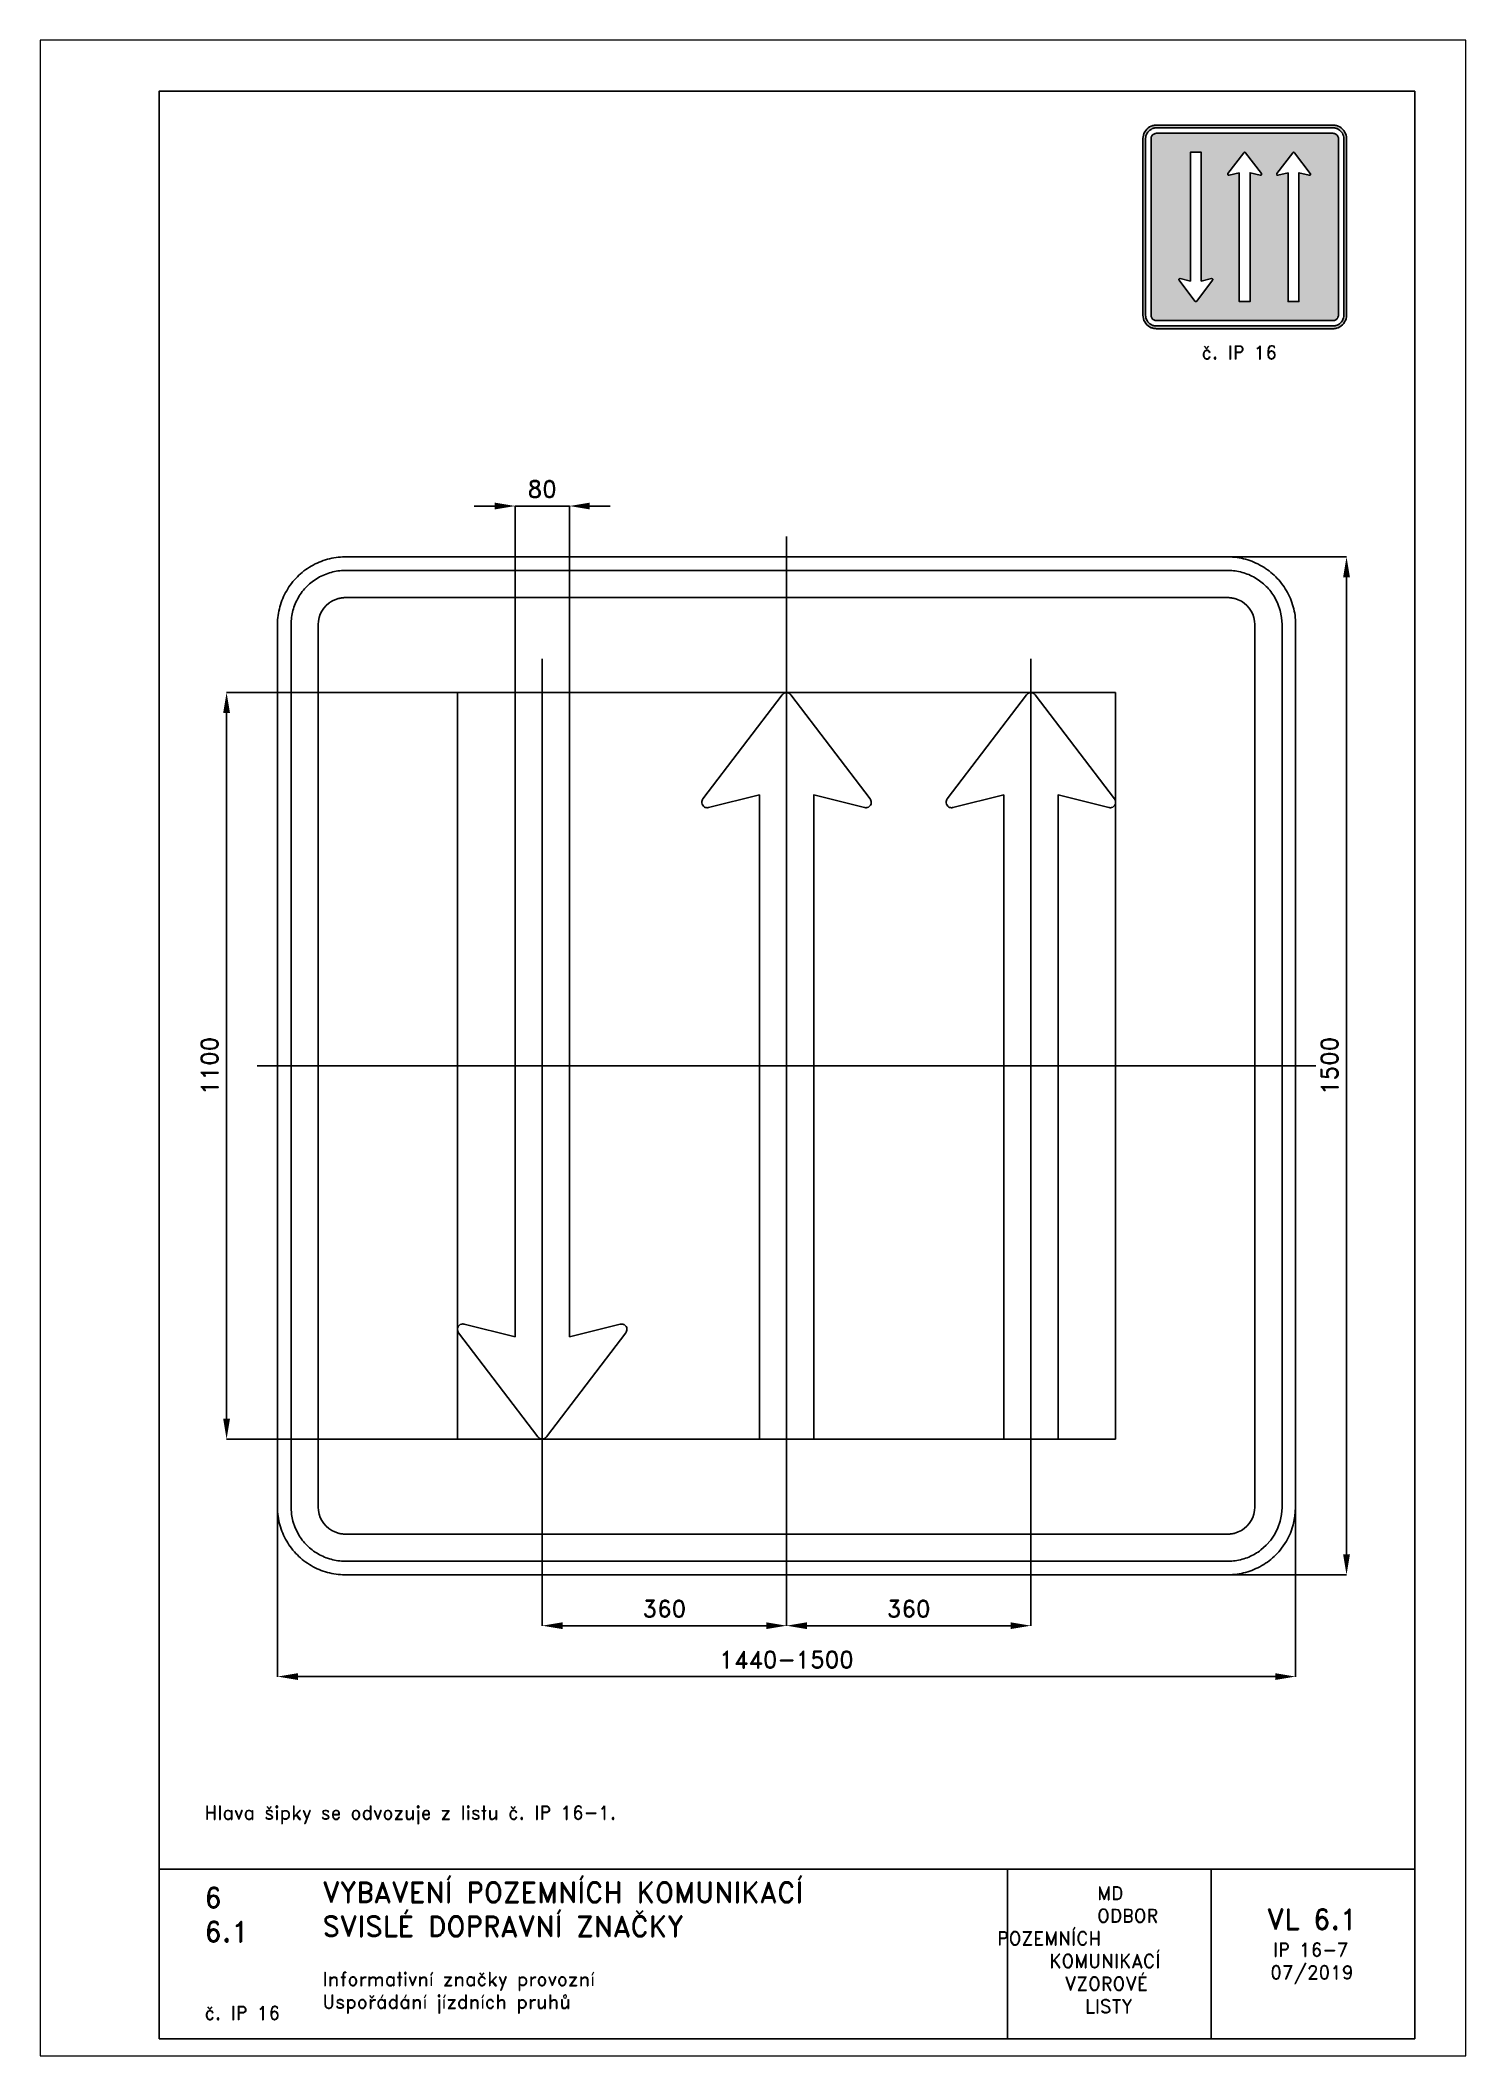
# Paper-space layout 'IP 16-7' of a CAD drawing. Header units: millimetres. Extents: x 0 to 210, y 0 to 297.
# The model-space entities are those that its viewports show. They can reach past a viewport. Long polylines and large blocks are cut down to what shows.
import ezdxf

# ---------------------------------------------------------------- set-up
doc = ezdxf.new("R2010")
doc.units = ezdxf.units.MM
doc.header["$LTSCALE"] = 5
doc.linetypes.add('ČERCHOVANÁX2', pattern=[2, 1, -0.5, 0, -0.5])
doc.linetypes.add('ČÁRKOVANÁX2', pattern=[1.5, 1, -0.5])
for name, color, linetype in [('Kóty', 2, 'Continuous'), ('Rozpiska', 7, 'Continuous'), ('Značka', 7, 'Continuous')]:
    doc.layers.add(name, color=color, linetype=linetype)
doc.layers.add('Rámeček', color=6, linetype='Continuous', plot=False)
doc.styles.get("Standard").update_dxf_attribs({"font": 'romand.shx', "height": 25})
doc.dimstyles.get("Standard").update_dxf_attribs({"dimtxt": 25, "dimasz": 30, "dimexe": 0.18, "dimexo": 0.0625, "dimgap": 12.5, "dimtad": 1, "dimdec": 0, "dimzin": 0, "dimdsep": 46, "dimtxsty": 'Standard', "dimcen": 0.09, "dimadec": 0, "dimazin": 0, "dimtfac": 1, "dimtdec": 0, "dimtofl": 0, "dimtmove": 0, "dimatfit": 3, "dimfxl": 1, "dimtolj": 1, "dimtzin": 0, "dimarcsym": 0})

psp = doc.layouts.new('IP 16-7')

# ---------------------------------------------------------------- texts
at = {"layer": 'Rozpiska', "color": 7, "attachment_point": 1}
for s, width, gutter_width, heights, insert, char_height in [('\\pi8.61905;č. IP 16', 30, 125, [0], (162.44, 252), 2), ('\\P{\\H1.83333x; }\\PHlava šipky se odvozuje z listu č. IP 16-1.{\\H1.55556x; }', 155.5011, 100, [0], (24.17, 43.49), 2), ('6', 149.0422, 100, [0], (24.17, 24.77), 3), ('{\\C6;VYBAVENÍ POZEMNÍCH KOMUNIKACÍ\\P}SVISLÉ DOPRAVNÍ ZNAČKY{\\H1.34524x; }', 149.0422, 100, [0], (41.56, 25.56), 3), ('\\pi14.7414;{\\C6;MD\\P\\pi2.36044;}ODBOR POZEMNÍCH{\\H1.57143x; }\\P\\pi7.69378;KOMUNIKACÍ{\\H1.5x; }\\P\\pi9.97949;{\\C6;VZOROVÉ\\H1.47619x; \\H0.67742x;\\P\\pi12.93187;LISTY\\H1.26984x; }', 33.1018, 100, [0], (140.95, 24.95), 2), ('\\pi1.03113;{\\H1.5x;\\C6;VL 6.1\\P\\pi1.93586;\\H0.66667x;IP 16-7\\H1.66666x; \\H0.6x;\\P\\pi1.5549;07/2019\\H1.80159x; }', 16.0623, 100, [0], (179.66, 21.61), 2), ('6.1', 149.0422, 100, [0], (24.17, 19.78), 3), ('{\\C6;Informativní značky provozní\\P}Uspořádání jízdních pruhů{\\H1.83333x; }', 149.0422, 100, [0], (41.56, 12.29), 2), ('{\\C6;č. IP 16}', 18.3305, 100, [2.67], (24.18, 7.3), 2)]:
    psp.add_mtext_dynamic_manual_height_columns(s, width=width, gutter_width=gutter_width, heights=heights, dxfattribs=dict(at, insert=insert, char_height=char_height))

msp = doc.modelspace()

# ---------------------------------------------------------------- blocks, each defined once
blk = doc.blocks.new('*D0')
at = {"layer": 'Defpoints', "color": 0, "transparency": 16777216}
for p in [(-360, -600), (0, -780.0625), (0, -825)]:
    blk.add_point(p, dxfattribs=at)
at = {"layer": 'Kóty', "color": 0, "lineweight": -2, "transparency": 16777216}
for p, q in [((-360, -600.0625), (-360, -825.18)), ((0, -780.125), (0, -825.18)), ((-330, -825), (-30, -825))]:
    blk.add_line(p, q, dxfattribs=at)
at = {"layer": 'Kóty', "color": 0, "transparency": 16777216}
for points in [[(-330, -820), (-330, -830), (-360, -825)], [(-30, -820), (-30, -830), (0, -825)]]:
    blk.add_solid(points, dxfattribs=at)
at = {"layer": 'Kóty', "color": 0, "transparency": 16777216, "insert": (-180, -800), "char_height": 25, "attachment_point": 5}
blk.add_mtext('\\A1;360', dxfattribs=at)
blk = doc.blocks.new('*D1')
at = {"layer": 'Defpoints', "color": 0, "transparency": 16777216}
for p in [(360, -600), (0, -780), (0, -825)]:
    blk.add_point(p, dxfattribs=at)
at = {"layer": 'Kóty', "color": 0, "lineweight": -2, "transparency": 16777216}
for p, q in [((360, -600.0625), (360, -825.18)), ((0, -780.0625), (0, -825.18)), ((330, -825), (30, -825))]:
    blk.add_line(p, q, dxfattribs=at)
at = {"layer": 'Kóty', "color": 0, "transparency": 16777216}
for points in [[(30, -820), (30, -830), (0, -825)], [(330, -820), (330, -830), (360, -825)]]:
    blk.add_solid(points, dxfattribs=at)
at = {"layer": 'Kóty', "color": 0, "transparency": 16777216, "insert": (180, -800), "char_height": 25, "attachment_point": 5}
blk.add_mtext('\\A1;360', dxfattribs=at)
blk = doc.blocks.new('*D2')
at = {"layer": 'Defpoints', "color": 0, "transparency": 16777216}
for p in [(-750, -507.4), (750, -603.9), (750, -900)]:
    blk.add_point(p, dxfattribs=at)
at = {"layer": 'Kóty', "color": 0, "lineweight": -2, "transparency": 16777216}
for p, q in [((-750, -507.5), (-750, -900.2)), ((750, -603.9), (750, -900.2)), ((-720, -900), (720, -900))]:
    blk.add_line(p, q, dxfattribs=at)
at = {"layer": 'Kóty', "color": 0, "transparency": 16777216}
for points in [[(-720, -895), (-720, -905), (-750, -900)], [(720, -895), (720, -905), (750, -900)]]:
    blk.add_solid(points, dxfattribs=at)
at = {"layer": 'Kóty', "color": 0, "transparency": 16777216, "insert": (0, -875), "char_height": 25, "attachment_point": 5}
blk.add_mtext('\\A1;1440-1500', dxfattribs=at)
blk = doc.blocks.new('*D3')
at = {"layer": 'Defpoints', "color": 0, "transparency": 16777216}
for p in [(626.7, 750), (650, -750), (825, -750)]:
    blk.add_point(p, dxfattribs=at)
at = {"layer": 'Kóty', "color": 0, "lineweight": -2, "transparency": 16777216}
for p, q in [((626.7, 750), (825.2, 750)), ((825, 720), (825, -720)), ((650.1, -750), (825.2, -750))]:
    blk.add_line(p, q, dxfattribs=at)
at = {"layer": 'Kóty', "color": 0, "transparency": 16777216}
for points in [[(820, 720), (830, 720), (825, 750)], [(820, -720), (830, -720), (825, -750)]]:
    blk.add_solid(points, dxfattribs=at)
at = {"layer": 'Kóty', "color": 0, "transparency": 16777216, "insert": (800, 0), "char_height": 25, "attachment_point": 5, "rotation": 90}
blk.add_mtext('\\A1;1500', dxfattribs=at)
blk = doc.blocks.new('*D4')
at = {"layer": 'Defpoints', "color": 0, "transparency": 16777216}
for p in [(-484.79, 550), (-825, -550), (-484.79, -550)]:
    blk.add_point(p, dxfattribs=at)
at = {"layer": 'Kóty', "color": 0, "lineweight": -2, "transparency": 16777216}
for p, q in [((-484.8525, 550), (-825.18, 550)), ((-825, 520), (-825, -520)), ((-484.8525, -550), (-825.18, -550))]:
    blk.add_line(p, q, dxfattribs=at)
at = {"layer": 'Kóty', "color": 0, "transparency": 16777216}
for points in [[(-830, 520), (-820, 520), (-825, 550)], [(-830, -520), (-820, -520), (-825, -550)]]:
    blk.add_solid(points, dxfattribs=at)
at = {"layer": 'Kóty', "color": 0, "transparency": 16777216, "insert": (-850, 0), "char_height": 25, "attachment_point": 5, "rotation": 90}
blk.add_mtext('\\A1;1100', dxfattribs=at)
blk = doc.blocks.new('*D5')
at = {"layer": 'Defpoints', "color": 0, "transparency": 16777216}
for p in [(-320, 825), (-400, 550), (-320, 550)]:
    blk.add_point(p, dxfattribs=at)
at = {"layer": 'Kóty', "color": 0, "lineweight": -2, "transparency": 16777216}
for p, q in [((-430, 825), (-460, 825)), ((-400, 550.0625), (-400, 825.18)), ((-320, 550.0625), (-320, 825.18)), ((-290, 825), (-260, 825))]:
    blk.add_line(p, q, dxfattribs=at)
at = {"layer": 'Kóty', "color": 0, "transparency": 16777216}
for points in [[(-430, 830), (-430, 820), (-400, 825)], [(-290, 830), (-290, 820), (-320, 825)]]:
    blk.add_solid(points, dxfattribs=at)
at = {"layer": 'Kóty', "color": 0, "transparency": 16777216, "insert": (-360, 850), "char_height": 25, "attachment_point": 5}
blk.add_mtext('\\A1;80', dxfattribs=at)

# ---------------------------------------------------------------- dimensions: what is measured, and where the dimension line sits
at = {"layer": 'Kóty'}
for base, p1, p2, picture, middle in [((-320, 825), (-400, 550), (-320, 550), '*D5', (-360, 850)), ((0, -825), (-360, -600), (0, -780.0625), '*D0', (-180, -800)), ((0, -825), (360, -600), (0, -780), '*D1', (180, -800))]:
    dim = msp.add_linear_dim(base=base, p1=p1, p2=p2, dimstyle='Standard', dxfattribs=at)
    dim.commit()
    dim.dimension.update_dxf_attribs({"geometry": picture, "text_midpoint": middle})
for base, p1, p2, picture, middle in [((825, -750), (626.6528, 750), (650, -750), '*D3', (800, 0)), ((-825, -550), (-484.79, 550), (-484.79, -550), '*D4', (-850, 0))]:
    dim = msp.add_linear_dim(base=base, p1=p1, p2=p2, angle=90, dimstyle='Standard', dxfattribs=at)
    dim.commit()
    dim.dimension.update_dxf_attribs({"geometry": picture, "text_midpoint": middle})
dim = msp.add_linear_dim(base=(750, -900), p1=(-750, -507.4144), p2=(750, -603.8615), text='1440-1500', dimstyle='Standard', dxfattribs=at)
dim.commit()
dim.dimension.update_dxf_attribs({"geometry": '*D2', "text_midpoint": (0, -875)})

# ---------------------------------------------------------------- linework, layer by layer
at = {"layer": 'Kóty'}
msp.add_lwpolyline([(-400, 825), (-320, 825)], dxfattribs=at)
at = {"layer": 'Značka', "color": 6, "linetype": 'ČERCHOVANÁX2', "ltscale": 5}
for points in [[(0, -780), (0, 780)], [(-360, -600), (-360, 600)], [(360, -600), (360, 600)], [(780, 0), (-780, 0)]]:
    msp.add_lwpolyline(points, dxfattribs=at)
at = {"layer": 'Značka', "color": 5}
for points in [[(-650, -750), (-650.39, -749.9988), (-650.79, -749.9969, -0.032183), (-663.7, -749.0925, -0.0354395), (-676.39, -746.4557, -0.036257), (-688.66, -742.3068, -0.0344302), (-700.23, -736.4713, -0.0337135), (-711, -729.2849, -0.034097), (-720.71, -720.7107, -0.0342145), (-729.29, -711.0064, -0.0342268), (-736.47, -700.2266, -0.0340428), (-742.27, -688.6512, -0.0334252), (-746.46, -676.3873, -0.0341747), (-749.14, -663.6918, -0.0367361), (-750, -650.785), (-750, -650.393), (-750, -650), (-750, 650), (-750, 650.39), (-750, 650.79, -0.0321975), (-749.09, 663.7, -0.0354674), (-746.46, 676.39, -0.0363203), (-742.31, 688.66, -0.0344709), (-736.47, 700.23, -0.0337211), (-729.29, 711, -0.0340992), (-720.71, 720.71, -0.0342018), (-711.01, 729.29, -0.0342246), (-700.23, 736.47, -0.0340515), (-688.65, 742.27, -0.0334153), (-676.39, 746.46, -0.0341236), (-663.69, 749.14, -0.0367442), (-650.79, 750), (-650.39, 750), (-650, 750), (650, 750), (650.39, 750), (650.79, 750, -0.0321821), (663.7, 749.09, -0.0354474), (676.39, 746.46, -0.0362719), (688.66, 742.31, -0.0344334), (700.23, 736.47, -0.0337229), (711, 729.28, -0.0340912), (720.71, 720.71, -0.0342207), (729.29, 711.01, -0.0342246), (736.47, 700.23, -0.0340384), (742.27, 688.65, -0.0334249), (746.46, 676.39, -0.034173), (749.14, 663.69, -0.0367364), (750, 650.79), (750, 650.39), (750, 650), (750, -650), (750, -650.393), (750, -650.785), (749.09, -663.6978), (746.46, -676.3873), (742.31, -688.6591), (736.47, -700.2266), (729.28, -711.0042, -0.0341063), (720.71, -720.7107, -0.0342027), (711.01, -729.2931, -0.034227), (700.23, -736.4713, -0.0340442), (688.65, -742.2651, -0.0334113), (676.39, -746.4557, -0.0341218), (663.69, -749.1355, -0.0367434), (650.79, -749.9969), (650.39, -749.9989), (650, -750), (-650, -750)], [(-650, -730), (-650.31, -729.9991), (-650.63, -729.9975, -0.0321839), (-660.96, -729.274, -0.035448), (-671.11, -727.1646, -0.0362817), (-680.93, -723.8454, -0.0344216), (-690.18, -719.1771, -0.0337453), (-698.8, -713.4279, -0.0341022), (-706.57, -706.5685, -0.034186), (-713.43, -698.8051, -0.0342028), (-719.18, -690.1812), (-723.81, -680.921), (-727.16, -671.1098), (-729.31, -660.9534), (-730, -650.628), (-730, -650.314), (-730, -650), (-730, 650), (-730, 650.31), (-730, 650.63, -0.0321794), (-729.27, 660.96, -0.0354889), (-727.16, 671.11, -0.0362814), (-723.85, 680.93, -0.0344198), (-719.18, 690.18, -0.033728), (-713.43, 698.8, -0.0340731), (-706.57, 706.57, -0.0342387), (-698.81, 713.43, -0.0341991), (-690.18, 719.18, -0.0340344), (-680.92, 723.81, -0.0334143), (-671.11, 727.16, -0.0341236), (-660.95, 729.31, -0.0367402), (-650.63, 730), (-650.31, 730), (-650, 730), (650, 730), (650.31, 730), (650.63, 730, -0.032183), (660.96, 729.27, -0.0354467), (671.11, 727.16, -0.0362744), (680.93, 723.85, -0.0344144), (690.18, 719.18, -0.033745), (698.8, 713.43, -0.0340968), (706.57, 706.57, -0.0341871), (713.43, 698.81, -0.0342063), (719.18, 690.18), (723.81, 680.92), (727.16, 671.11), (729.31, 660.95), (730, 650.63), (730, 650.31), (730, 650), (730, -650), (730, -650.314), (730, -650.628), (729.27, -660.9582), (727.16, -671.1098), (723.85, -680.9273), (719.18, -690.1812), (713.43, -698.8034), (706.57, -706.5685), (698.81, -713.4345, -0.0342057), (690.18, -719.1771, -0.0340314), (680.92, -723.8121, -0.0334215), (671.11, -727.1646, -0.0341218), (660.95, -729.3084, -0.0367439), (650.63, -729.9975), (650.31, -729.9991), (650, -730), (-650, -730)], [(-650, -690), (650, -690), (650.16, -689.9995), (650.31, -689.9988, 0.0321848), (655.48, -689.637, 0.0354594), (660.55, -688.5823, 0.0362767), (665.46, -686.9227), (670.09, -684.5885), (674.4, -681.714), (678.28, -678.2843), (681.72, -674.4026), (684.59, -670.0906), (686.91, -665.4605), (688.58, -660.5549), (689.65, -655.4767), (690, -650.314), (690, -650.157), (690, -650), (690, 650), (690, 650.16), (690, 650.31), (689.64, 655.48), (688.58, 660.55), (686.92, 665.46), (684.59, 670.09), (681.71, 674.4), (678.28, 678.28), (674.4, 681.72), (670.09, 684.59), (665.46, 686.91, 0.0334086), (660.55, 688.58, 0.0341855), (655.48, 689.65, 0.0367465), (650.31, 690), (650.16, 690), (650, 690), (-650, 690), (-650.16, 690), (-650.31, 690, 0.0321848), (-655.48, 689.64, 0.0354579), (-660.55, 688.58, 0.0362712), (-665.46, 686.92, 0.0343823), (-670.09, 684.59, 0.0336505), (-674.4, 681.71), (-678.28, 678.28), (-681.72, 674.4), (-684.59, 670.09), (-686.91, 665.46), (-688.58, 660.55), (-689.65, 655.48), (-690, 650.31), (-690, 650.16), (-690, 650), (-690, -650), (-690, -650.157), (-690, -650.314), (-689.64, -655.4791), (-688.58, -660.5549), (-686.92, -665.4636), (-684.59, -670.0906), (-681.71, -674.4017), (-678.28, -678.2843), (-674.4, -681.7172), (-670.09, -684.5885), (-665.46, -686.9061, 0.0334044), (-660.55, -688.5823, 0.0341611), (-655.48, -689.6542, 0.0367494), (-650.31, -689.9988), (-650.16, -689.9996), (-650, -690)], [(-320, -399.21), (-245.04, -380.66), (-244.65, -380.58), (-244.26, -380.51, -0.0524666), (-242.69, -380.43, -0.0527088), (-241.13, -380.68, -0.0655366), (-239.3, -381.38), (-237.7, -382.54), (-236.42, -384.03), (-235.56, -385.8), (-235.14, -387.72), (-235.21, -389.68), (-235.6, -391.22), (-236.3, -392.62), (-236.52, -392.95), (-236.75, -393.27), (-353.63, -546.85), (-353.87, -547.13), (-354.11, -547.41), (-355.19, -548.4), (-356.45, -549.17), (-358.17, -549.8, -0.0614155), (-360, -550, -0.061065), (-361.82, -549.8, -0.0594878), (-363.55, -549.17), (-364.82, -548.41), (-365.89, -547.41), (-366.13, -547.13), (-366.37, -546.85), (-483.25, -393.27), (-483.48, -392.95), (-483.7, -392.62), (-484.4, -391.21), (-484.79, -389.68), (-484.87, -387.72), (-484.44, -385.8), (-483.58, -384.03), (-482.3, -382.54), (-480.7, -381.39), (-478.87, -380.68, -0.0527383), (-477.31, -380.42, -0.0574541), (-475.74, -380.51), (-475.35, -380.58), (-474.96, -380.66), (-400, -399.21), (-400, -375.21), (-400, 550), (-320, 550), (-320, -399.21)], [(-40, 399.21), (-114.96, 380.66), (-115.35, 380.58), (-115.74, 380.51, -0.0524666), (-117.31, 380.43, -0.0527088), (-118.87, 380.68, -0.0655366), (-120.7, 381.38), (-122.3, 382.54), (-123.58, 384.03), (-124.44, 385.8), (-124.86, 387.72), (-124.79, 389.68), (-124.4, 391.22), (-123.7, 392.62), (-123.48, 392.95), (-123.25, 393.27), (-6.37, 546.85), (-6.13, 547.13), (-5.89, 547.41), (-4.81, 548.4), (-3.55, 549.17), (-1.83, 549.8, -0.0614155), (0, 550, -0.061065), (1.82, 549.8, -0.0594878), (3.55, 549.17), (4.82, 548.41), (5.89, 547.41), (6.13, 547.13), (6.37, 546.85), (123.25, 393.27), (123.48, 392.95), (123.7, 392.62), (124.4, 391.21), (124.79, 389.68), (124.87, 387.72), (124.44, 385.8), (123.58, 384.03), (122.3, 382.54), (120.7, 381.39), (118.87, 380.68, -0.0527383), (117.31, 380.42, -0.0574541), (115.74, 380.51), (115.35, 380.58), (114.96, 380.66), (40, 399.21), (40, 375.21), (40, -550), (-40, -550), (-40, 399.21)], [(320, 399.21), (245.04, 380.66), (244.65, 380.58), (244.26, 380.51, -0.0524666), (242.69, 380.43, -0.0527088), (241.13, 380.68, -0.0655366), (239.3, 381.38), (237.7, 382.54), (236.42, 384.03), (235.56, 385.8), (235.14, 387.72), (235.21, 389.68), (235.6, 391.22), (236.3, 392.62), (236.52, 392.95), (236.75, 393.27), (353.63, 546.85), (353.87, 547.13), (354.11, 547.41), (355.19, 548.4), (356.45, 549.17), (358.17, 549.8, -0.0614155), (360, 550, -0.061065), (361.82, 549.8), (363.55, 549.17), (364.82, 548.41), (365.89, 547.41), (366.13, 547.13), (366.37, 546.85), (483.25, 393.27), (483.48, 392.95), (483.7, 392.62), (484.4, 391.21), (484.79, 389.68), (484.87, 387.72), (484.44, 385.8), (483.58, 384.03), (482.3, 382.54), (480.7, 381.39), (478.87, 380.68), (477.31, 380.42, -0.0574541), (475.74, 380.51), (475.35, 380.58), (474.96, 380.66), (400, 399.21), (400, 375.21), (400, -550), (320, -550), (320, 399.21)]]:
    msp.add_lwpolyline(points, format="xyb", dxfattribs=at)
at = {"layer": 'Značka', "color": 6, "linetype": 'ČÁRKOVANÁX2', "ltscale": 2.5}
msp.add_lwpolyline([(-484.79, -550), (-484.79, 550), (484.79, 550), (484.79, -550), (-484.79, -550)], dxfattribs=at)

msp.set_redraw_order([(e.dxf.handle, doc.entitydb.next_handle()) for e in msp.query("TEXT MTEXT ATTDEF DIMENSION ARC_DIMENSION")])  # texts and dimensions are drawn at this point

# ---------------------------------------------------------------- hatches: boundary and pattern name
at = {"layer": 'Značka'}
h = psp.add_hatch(color=170, dxfattribs=at)
h.dxf.hatch_style = 1
edge = h.paths.add_edge_path(flags=0)
edge.add_line((171.04, 261.52), (172.54, 261.89))
edge.add_line((172.54, 261.89), (172.55, 261.89))
edge.add_line((172.55, 261.89), (172.56, 261.89))
edge.add_line((172.56, 261.89), (172.59, 261.89))
edge.add_line((172.59, 261.89), (172.62, 261.89))
edge.add_line((172.62, 261.89), (172.66, 261.87))
edge.add_line((172.66, 261.87), (172.69, 261.85))
edge.add_line((172.69, 261.85), (172.72, 261.82))
edge.add_line((172.72, 261.82), (172.73, 261.78))
edge.add_line((172.73, 261.78), (172.74, 261.75))
edge.add_line((172.74, 261.75), (172.74, 261.71))
edge.add_line((172.74, 261.71), (172.73, 261.68))
edge.add_line((172.73, 261.68), (172.72, 261.65))
edge.add_line((172.72, 261.65), (172.71, 261.64))
edge.add_line((172.71, 261.64), (172.71, 261.63))
edge.add_line((172.71, 261.63), (170.37, 258.56))
edge.add_line((170.37, 258.56), (170.37, 258.56))
edge.add_line((170.37, 258.56), (170.36, 258.55))
edge.add_line((170.36, 258.55), (170.34, 258.53))
edge.add_line((170.34, 258.53), (170.32, 258.52))
edge.add_line((170.32, 258.52), (170.28, 258.5))
edge.add_line((170.28, 258.5), (170.24, 258.5))
edge.add_arc((170.24, 258.65), 0.149, 256.6466, 270.6102, ccw=False)
edge.add_line((170.21, 258.5), (170.17, 258.52))
edge.add_line((170.17, 258.52), (170.15, 258.53))
edge.add_line((170.15, 258.53), (170.13, 258.55))
edge.add_line((170.13, 258.55), (170.12, 258.56))
edge.add_line((170.12, 258.56), (170.12, 258.56))
edge.add_line((170.12, 258.56), (167.78, 261.63))
edge.add_line((167.78, 261.63), (167.77, 261.64))
edge.add_line((167.77, 261.64), (167.77, 261.65))
edge.add_line((167.77, 261.65), (167.76, 261.68))
edge.add_line((167.76, 261.68), (167.75, 261.71))
edge.add_line((167.75, 261.71), (167.75, 261.75))
edge.add_line((167.75, 261.75), (167.76, 261.78))
edge.add_line((167.76, 261.78), (167.77, 261.82))
edge.add_line((167.77, 261.82), (167.8, 261.85))
edge.add_line((167.8, 261.85), (167.83, 261.87))
edge.add_line((167.83, 261.87), (167.87, 261.89))
edge.add_line((167.87, 261.89), (167.9, 261.89))
edge.add_arc((167.91, 261.75), 0.14, 80.204, 93.357, ccw=False)
edge.add_line((167.93, 261.89), (167.94, 261.89))
edge.add_line((167.94, 261.89), (167.94, 261.89))
edge.add_line((167.94, 261.89), (169.44, 261.52))
edge.add_line((169.44, 261.52), (169.44, 262))
edge.add_line((169.44, 262), (169.44, 280.5))
edge.add_line((169.44, 280.5), (171.04, 280.5))
edge.add_line((171.04, 280.5), (171.04, 261.52))
edge = h.paths.add_edge_path(flags=0)
edge.add_line((176.64, 277.48), (175.14, 277.11))
edge.add_line((175.14, 277.11), (175.14, 277.11))
edge.add_line((175.14, 277.11), (175.13, 277.11))
edge.add_line((175.13, 277.11), (175.1, 277.11))
edge.add_line((175.1, 277.11), (175.07, 277.11))
edge.add_line((175.07, 277.11), (175.03, 277.13))
edge.add_line((175.03, 277.13), (175, 277.15))
edge.add_line((175, 277.15), (174.97, 277.18))
edge.add_line((174.97, 277.18), (174.96, 277.22))
edge.add_line((174.96, 277.22), (174.95, 277.25))
edge.add_line((174.95, 277.25), (174.95, 277.29))
edge.add_line((174.95, 277.29), (174.96, 277.32))
edge.add_line((174.96, 277.32), (174.97, 277.35))
edge.add_line((174.97, 277.35), (174.97, 277.36))
edge.add_line((174.97, 277.36), (174.98, 277.37))
edge.add_line((174.98, 277.37), (177.32, 280.44))
edge.add_line((177.32, 280.44), (177.32, 280.44))
edge.add_line((177.32, 280.44), (177.33, 280.45))
edge.add_line((177.33, 280.45), (177.35, 280.47))
edge.add_line((177.35, 280.47), (177.37, 280.48))
edge.add_line((177.37, 280.48), (177.41, 280.5))
edge.add_line((177.41, 280.5), (177.44, 280.5))
edge.add_arc((177.45, 280.35), 0.149, 76.6761, 90.6435, ccw=False)
edge.add_line((177.48, 280.5), (177.52, 280.48))
edge.add_line((177.52, 280.48), (177.54, 280.47))
edge.add_line((177.54, 280.47), (177.56, 280.45))
edge.add_line((177.56, 280.45), (177.57, 280.44))
edge.add_line((177.57, 280.44), (177.57, 280.44))
edge.add_line((177.57, 280.44), (179.91, 277.37))
edge.add_line((179.91, 277.37), (179.91, 277.36))
edge.add_line((179.91, 277.36), (179.92, 277.35))
edge.add_line((179.92, 277.35), (179.93, 277.32))
edge.add_line((179.93, 277.32), (179.94, 277.29))
edge.add_line((179.94, 277.29), (179.94, 277.25))
edge.add_line((179.94, 277.25), (179.93, 277.22))
edge.add_line((179.93, 277.22), (179.92, 277.18))
edge.add_line((179.92, 277.18), (179.89, 277.15))
edge.add_line((179.89, 277.15), (179.86, 277.13))
edge.add_line((179.86, 277.13), (179.82, 277.11))
edge.add_line((179.82, 277.11), (179.79, 277.11))
edge.add_arc((179.78, 277.25), 0.14, 260.204, 273.357, ccw=False)
edge.add_line((179.76, 277.11), (179.75, 277.11))
edge.add_line((179.75, 277.11), (179.74, 277.11))
edge.add_line((179.74, 277.11), (178.24, 277.48))
edge.add_line((178.24, 277.48), (178.24, 277))
edge.add_line((178.24, 277), (178.24, 258.5))
edge.add_line((178.24, 258.5), (176.64, 258.5))
edge.add_line((176.64, 258.5), (176.64, 277.48))
edge = h.paths.add_edge_path(flags=0)
edge.add_line((183.84, 277.48), (182.34, 277.11))
edge.add_line((182.34, 277.11), (182.34, 277.11))
edge.add_line((182.34, 277.11), (182.33, 277.11))
edge.add_line((182.33, 277.11), (182.3, 277.11))
edge.add_line((182.3, 277.11), (182.27, 277.11))
edge.add_line((182.27, 277.11), (182.23, 277.13))
edge.add_line((182.23, 277.13), (182.2, 277.15))
edge.add_line((182.2, 277.15), (182.17, 277.18))
edge.add_line((182.17, 277.18), (182.16, 277.22))
edge.add_line((182.16, 277.22), (182.15, 277.25))
edge.add_line((182.15, 277.25), (182.15, 277.29))
edge.add_line((182.15, 277.29), (182.16, 277.32))
edge.add_line((182.16, 277.32), (182.17, 277.35))
edge.add_line((182.17, 277.35), (182.17, 277.36))
edge.add_line((182.17, 277.36), (182.18, 277.37))
edge.add_line((182.18, 277.37), (184.52, 280.44))
edge.add_line((184.52, 280.44), (184.52, 280.44))
edge.add_line((184.52, 280.44), (184.53, 280.45))
edge.add_line((184.53, 280.45), (184.55, 280.47))
edge.add_line((184.55, 280.47), (184.57, 280.48))
edge.add_line((184.57, 280.48), (184.61, 280.5))
edge.add_line((184.61, 280.5), (184.64, 280.5))
edge.add_arc((184.65, 280.35), 0.149, 76.6761, 90.6435, ccw=False)
edge.add_line((184.68, 280.5), (184.72, 280.48))
edge.add_line((184.72, 280.48), (184.74, 280.47))
edge.add_line((184.74, 280.47), (184.76, 280.45))
edge.add_line((184.76, 280.45), (184.77, 280.44))
edge.add_line((184.77, 280.44), (184.77, 280.44))
edge.add_line((184.77, 280.44), (187.11, 277.37))
edge.add_line((187.11, 277.37), (187.11, 277.36))
edge.add_line((187.11, 277.36), (187.12, 277.35))
edge.add_line((187.12, 277.35), (187.13, 277.32))
edge.add_line((187.13, 277.32), (187.14, 277.29))
edge.add_line((187.14, 277.29), (187.14, 277.25))
edge.add_line((187.14, 277.25), (187.13, 277.22))
edge.add_line((187.13, 277.22), (187.12, 277.18))
edge.add_line((187.12, 277.18), (187.09, 277.15))
edge.add_line((187.09, 277.15), (187.06, 277.13))
edge.add_line((187.06, 277.13), (187.02, 277.11))
edge.add_line((187.02, 277.11), (186.99, 277.11))
edge.add_arc((186.98, 277.25), 0.14, 260.204, 273.357, ccw=False)
edge.add_line((186.96, 277.11), (186.95, 277.11))
edge.add_line((186.95, 277.11), (186.94, 277.11))
edge.add_line((186.94, 277.11), (185.44, 277.48))
edge.add_line((185.44, 277.48), (185.44, 277))
edge.add_line((185.44, 277), (185.44, 258.5))
edge.add_line((185.44, 258.5), (183.84, 258.5))
edge.add_line((183.84, 258.5), (183.84, 277.48))
edge = h.paths.add_edge_path(flags=16)
edge.add_line((164.44, 254.9), (164.44, 254.9))
edge.add_line((164.44, 254.9), (164.43, 254.9))
edge.add_arc((164.44, 256.52), 1.62, 262.3336, 269.7074, ccw=False)
edge.add_arc((164.42, 256.36), 1.46, 254.1416, 262.2649, ccw=False)
edge.add_arc((164.38, 256.34), 1.43, 247.1337, 255.4445, ccw=False)
edge.add_line((163.83, 255.02), (163.64, 255.12))
edge.add_line((163.64, 255.12), (163.47, 255.23))
edge.add_line((163.47, 255.23), (163.31, 255.37))
edge.add_line((163.31, 255.37), (163.18, 255.52))
edge.add_line((163.18, 255.52), (163.06, 255.7))
edge.add_line((163.06, 255.7), (162.97, 255.88))
edge.add_line((162.97, 255.88), (162.9, 256.08))
edge.add_line((162.9, 256.08), (162.86, 256.28))
edge.add_line((162.86, 256.28), (162.84, 256.49))
edge.add_line((162.84, 256.49), (162.84, 256.49))
edge.add_line((162.84, 256.49), (162.84, 256.5))
edge.add_line((162.84, 256.5), (162.84, 282.5))
edge.add_line((162.84, 282.5), (162.84, 282.51))
edge.add_line((162.84, 282.51), (162.84, 282.51))
edge.add_line((162.84, 282.51), (162.86, 282.72))
edge.add_line((162.86, 282.72), (162.9, 282.92))
edge.add_line((162.9, 282.92), (162.97, 283.12))
edge.add_line((162.97, 283.12), (163.06, 283.3))
edge.add_line((163.06, 283.3), (163.18, 283.48))
edge.add_line((163.18, 283.48), (163.31, 283.63))
edge.add_line((163.31, 283.63), (163.47, 283.77))
edge.add_line((163.47, 283.77), (163.64, 283.88))
edge.add_line((163.64, 283.88), (163.83, 283.98))
edge.add_arc((164.42, 282.54), 1.55, 105.0467, 112.698, ccw=False)
edge.add_arc((164.44, 282.59), 1.51, 98.104, 105.9305, ccw=False)
edge.add_arc((164.42, 282.68), 1.42, 89.5868, 98.0047, ccw=False)
edge.add_line((164.43, 284.1), (164.44, 284.1))
edge.add_line((164.44, 284.1), (164.44, 284.1))
edge.add_line((164.44, 284.1), (190.44, 284.1))
edge.add_line((190.44, 284.1), (190.45, 284.1))
edge.add_line((190.45, 284.1), (190.46, 284.1))
edge.add_arc((190.45, 282.48), 1.62, 82.298, 89.6717, ccw=False)
edge.add_arc((190.47, 282.64), 1.46, 74.1385, 82.2615, ccw=False)
edge.add_arc((190.51, 282.66), 1.43, 67.1828, 75.4919, ccw=False)
edge.add_line((191.06, 283.98), (191.25, 283.88))
edge.add_line((191.25, 283.88), (191.42, 283.77))
edge.add_line((191.42, 283.77), (191.58, 283.63))
edge.add_line((191.58, 283.63), (191.71, 283.48))
edge.add_line((191.71, 283.48), (191.83, 283.3))
edge.add_line((191.83, 283.3), (191.92, 283.12))
edge.add_line((191.92, 283.12), (191.99, 282.92))
edge.add_line((191.99, 282.92), (192.03, 282.72))
edge.add_line((192.03, 282.72), (192.04, 282.51))
edge.add_line((192.04, 282.51), (192.04, 282.51))
edge.add_line((192.04, 282.51), (192.04, 282.5))
edge.add_line((192.04, 282.5), (192.04, 256.5))
edge.add_line((192.04, 256.5), (192.04, 256.49))
edge.add_line((192.04, 256.49), (192.04, 256.49))
edge.add_line((192.04, 256.49), (192.03, 256.28))
edge.add_line((192.03, 256.28), (191.99, 256.08))
edge.add_line((191.99, 256.08), (191.92, 255.88))
edge.add_line((191.92, 255.88), (191.83, 255.7))
edge.add_line((191.83, 255.7), (191.71, 255.52))
edge.add_line((191.71, 255.52), (191.58, 255.37))
edge.add_line((191.58, 255.37), (191.42, 255.23))
edge.add_line((191.42, 255.23), (191.25, 255.12))
edge.add_line((191.25, 255.12), (191.06, 255.02))
edge.add_line((191.06, 255.02), (190.87, 254.96))
edge.add_arc((190.45, 256.41), 1.51, 278.0706, 285.8966, ccw=False)
edge.add_arc((190.47, 256.32), 1.42, 269.5815, 278.0002, ccw=False)
edge.add_line((190.46, 254.9), (190.45, 254.9))
edge.add_line((190.45, 254.9), (190.44, 254.9))
edge.add_line((190.44, 254.9), (164.44, 254.9))
edge = h.paths.add_edge_path(flags=0)
edge.add_line((164.44, 255.7), (190.44, 255.7))
edge.add_line((190.44, 255.7), (190.45, 255.7))
edge.add_line((190.45, 255.7), (190.45, 255.7))
edge.add_arc((190.45, 256.51), 0.811, 270.2947, 277.6654)
edge.add_line((190.55, 255.71), (190.66, 255.73))
edge.add_line((190.66, 255.73), (190.75, 255.76))
edge.add_line((190.75, 255.76), (190.85, 255.81))
edge.add_line((190.85, 255.81), (190.93, 255.87))
edge.add_line((190.93, 255.87), (191.01, 255.93))
edge.add_line((191.01, 255.93), (191.08, 256.01))
edge.add_line((191.08, 256.01), (191.14, 256.1))
edge.add_line((191.14, 256.1), (191.18, 256.19))
edge.add_line((191.18, 256.19), (191.22, 256.29))
edge.add_line((191.22, 256.29), (191.24, 256.39))
edge.add_line((191.24, 256.39), (191.24, 256.49))
edge.add_line((191.24, 256.49), (191.24, 256.5))
edge.add_line((191.24, 256.5), (191.24, 256.5))
edge.add_line((191.24, 256.5), (191.24, 282.5))
edge.add_line((191.24, 282.5), (191.24, 282.5))
edge.add_line((191.24, 282.5), (191.24, 282.51))
edge.add_line((191.24, 282.51), (191.24, 282.61))
edge.add_line((191.24, 282.61), (191.22, 282.71))
edge.add_line((191.22, 282.71), (191.18, 282.81))
edge.add_line((191.18, 282.81), (191.14, 282.9))
edge.add_line((191.14, 282.9), (191.08, 282.99))
edge.add_line((191.08, 282.99), (191.01, 283.07))
edge.add_line((191.01, 283.07), (190.93, 283.13))
edge.add_line((190.93, 283.13), (190.85, 283.19))
edge.add_line((190.85, 283.19), (190.75, 283.24))
edge.add_line((190.75, 283.24), (190.66, 283.27))
edge.add_line((190.66, 283.27), (190.55, 283.29))
edge.add_arc((190.45, 282.59), 0.71, 81.9422, 90.3565)
edge.add_line((190.45, 283.3), (190.45, 283.3))
edge.add_line((190.45, 283.3), (190.44, 283.3))
edge.add_line((190.44, 283.3), (164.44, 283.3))
edge.add_line((164.44, 283.3), (164.44, 283.3))
edge.add_line((164.44, 283.3), (164.44, 283.3))
edge.add_arc((164.44, 282.49), 0.811, 90.275, 97.6456)
edge.add_arc((164.43, 282.56), 0.737, 97.6861, 105.7966)
edge.add_line((164.23, 283.27), (164.13, 283.24))
edge.add_line((164.13, 283.24), (164.04, 283.19))
edge.add_line((164.04, 283.19), (163.96, 283.13))
edge.add_line((163.96, 283.13), (163.88, 283.07))
edge.add_line((163.88, 283.07), (163.81, 282.99))
edge.add_line((163.81, 282.99), (163.75, 282.9))
edge.add_line((163.75, 282.9), (163.71, 282.81))
edge.add_line((163.71, 282.81), (163.67, 282.71))
edge.add_line((163.67, 282.71), (163.65, 282.61))
edge.add_line((163.65, 282.61), (163.64, 282.51))
edge.add_line((163.64, 282.51), (163.64, 282.5))
edge.add_line((163.64, 282.5), (163.64, 282.5))
edge.add_line((163.64, 282.5), (163.64, 256.5))
edge.add_line((163.64, 256.5), (163.64, 256.5))
edge.add_line((163.64, 256.5), (163.64, 256.49))
edge.add_line((163.64, 256.49), (163.65, 256.39))
edge.add_line((163.65, 256.39), (163.67, 256.29))
edge.add_line((163.67, 256.29), (163.71, 256.19))
edge.add_line((163.71, 256.19), (163.75, 256.1))
edge.add_line((163.75, 256.1), (163.81, 256.01))
edge.add_line((163.81, 256.01), (163.88, 255.93))
edge.add_line((163.88, 255.93), (163.96, 255.87))
edge.add_line((163.96, 255.87), (164.04, 255.81))
edge.add_line((164.04, 255.81), (164.13, 255.76))
edge.add_line((164.13, 255.76), (164.23, 255.73))
edge.add_line((164.23, 255.73), (164.33, 255.71))
edge.add_arc((164.43, 256.41), 0.71, 262.0011, 270.4161)
edge.add_line((164.44, 255.7), (164.44, 255.7))
edge.add_line((164.44, 255.7), (164.44, 255.7))
edge = h.paths.add_edge_path()
edge.add_line((164.44, 254.5), (164.44, 254.5))
edge.add_line((164.44, 254.5), (164.43, 254.5))
edge.add_arc((164.44, 256.51), 2.01, 262.3031, 269.6755, ccw=False)
edge.add_arc((164.41, 256.33), 1.83, 254.2135, 262.3288, ccw=False)
edge.add_arc((164.36, 256.31), 1.79, 247.2084, 255.5118, ccw=False)
edge.add_line((163.67, 254.65), (163.44, 254.77))
edge.add_line((163.44, 254.77), (163.22, 254.91))
edge.add_line((163.22, 254.91), (163.03, 255.09))
edge.add_line((163.03, 255.09), (162.86, 255.28))
edge.add_line((162.86, 255.28), (162.71, 255.5))
edge.add_line((162.71, 255.5), (162.6, 255.73))
edge.add_line((162.6, 255.73), (162.51, 255.97))
edge.add_line((162.51, 255.97), (162.46, 256.23))
edge.add_line((162.46, 256.23), (162.44, 256.48))
edge.add_line((162.44, 256.48), (162.44, 256.49))
edge.add_line((162.44, 256.49), (162.44, 256.5))
edge.add_line((162.44, 256.5), (162.44, 282.5))
edge.add_line((162.44, 282.5), (162.44, 282.51))
edge.add_line((162.44, 282.51), (162.44, 282.52))
edge.add_line((162.44, 282.52), (162.46, 282.77))
edge.add_line((162.46, 282.77), (162.51, 283.03))
edge.add_line((162.51, 283.03), (162.6, 283.27))
edge.add_line((162.6, 283.27), (162.71, 283.5))
edge.add_line((162.71, 283.5), (162.86, 283.72))
edge.add_line((162.86, 283.72), (163.03, 283.91))
edge.add_line((163.03, 283.91), (163.22, 284.09))
edge.add_line((163.22, 284.09), (163.44, 284.23))
edge.add_line((163.44, 284.23), (163.67, 284.35))
edge.add_arc((164.42, 282.55), 1.95, 104.9878, 112.6351, ccw=False)
edge.add_arc((164.43, 282.6), 1.9, 98.0057, 105.8262, ccw=False)
edge.add_arc((164.42, 282.74), 1.76, 89.6049, 98.0232, ccw=False)
edge.add_line((164.43, 284.5), (164.44, 284.5))
edge.add_line((164.44, 284.5), (164.44, 284.5))
edge.add_line((164.44, 284.5), (190.44, 284.5))
edge.add_line((190.44, 284.5), (190.45, 284.5))
edge.add_line((190.45, 284.5), (190.46, 284.5))
edge.add_arc((190.45, 282.49), 2.01, 82.2788, 89.651, ccw=False)
edge.add_arc((190.47, 282.67), 1.83, 74.2417, 82.3587, ccw=False)
edge.add_arc((190.52, 282.69), 1.79, 67.2023, 75.5091, ccw=False)
edge.add_line((191.22, 284.35), (191.45, 284.23))
edge.add_line((191.45, 284.23), (191.66, 284.09))
edge.add_line((191.66, 284.09), (191.86, 283.91))
edge.add_line((191.86, 283.91), (192.03, 283.72))
edge.add_line((192.03, 283.72), (192.17, 283.5))
edge.add_line((192.17, 283.5), (192.29, 283.27))
edge.add_line((192.29, 283.27), (192.37, 283.03))
edge.add_line((192.37, 283.03), (192.43, 282.77))
edge.add_line((192.43, 282.77), (192.44, 282.52))
edge.add_line((192.44, 282.52), (192.44, 282.51))
edge.add_line((192.44, 282.51), (192.44, 282.5))
edge.add_line((192.44, 282.5), (192.44, 256.5))
edge.add_line((192.44, 256.5), (192.44, 256.49))
edge.add_line((192.44, 256.49), (192.44, 256.48))
edge.add_line((192.44, 256.48), (192.43, 256.23))
edge.add_line((192.43, 256.23), (192.37, 255.97))
edge.add_line((192.37, 255.97), (192.29, 255.73))
edge.add_line((192.29, 255.73), (192.17, 255.5))
edge.add_line((192.17, 255.5), (192.03, 255.28))
edge.add_line((192.03, 255.28), (191.86, 255.09))
edge.add_line((191.86, 255.09), (191.66, 254.91))
edge.add_line((191.66, 254.91), (191.45, 254.77))
edge.add_line((191.45, 254.77), (191.22, 254.65))
edge.add_line((191.22, 254.65), (190.97, 254.57))
edge.add_arc((190.45, 256.4), 1.9, 278.0047, 285.8248, ccw=False)
edge.add_arc((190.47, 256.26), 1.76, 269.6115, 278.0295, ccw=False)
edge.add_line((190.46, 254.5), (190.45, 254.5))
edge.add_line((190.45, 254.5), (190.44, 254.5))
edge.add_line((190.44, 254.5), (164.44, 254.5))
h = psp.add_hatch(color=170, dxfattribs=at)
h.dxf.hatch_style = 1
edge = h.paths.add_edge_path(flags=16)
edge.add_line((171.04, 261.52), (172.54, 261.89))
edge.add_line((172.54, 261.89), (172.55, 261.89))
edge.add_line((172.55, 261.89), (172.56, 261.89))
edge.add_line((172.56, 261.89), (172.59, 261.89))
edge.add_line((172.59, 261.89), (172.62, 261.89))
edge.add_line((172.62, 261.89), (172.66, 261.87))
edge.add_line((172.66, 261.87), (172.69, 261.85))
edge.add_line((172.69, 261.85), (172.72, 261.82))
edge.add_line((172.72, 261.82), (172.73, 261.78))
edge.add_line((172.73, 261.78), (172.74, 261.75))
edge.add_line((172.74, 261.75), (172.74, 261.71))
edge.add_line((172.74, 261.71), (172.73, 261.68))
edge.add_line((172.73, 261.68), (172.72, 261.65))
edge.add_line((172.72, 261.65), (172.71, 261.64))
edge.add_line((172.71, 261.64), (172.71, 261.63))
edge.add_line((172.71, 261.63), (170.37, 258.56))
edge.add_line((170.37, 258.56), (170.37, 258.56))
edge.add_line((170.37, 258.56), (170.36, 258.55))
edge.add_line((170.36, 258.55), (170.34, 258.53))
edge.add_line((170.34, 258.53), (170.32, 258.52))
edge.add_line((170.32, 258.52), (170.28, 258.5))
edge.add_line((170.28, 258.5), (170.24, 258.5))
edge.add_arc((170.24, 258.65), 0.149, 256.6466, 270.6102, ccw=False)
edge.add_line((170.21, 258.5), (170.17, 258.52))
edge.add_line((170.17, 258.52), (170.15, 258.53))
edge.add_line((170.15, 258.53), (170.13, 258.55))
edge.add_line((170.13, 258.55), (170.12, 258.56))
edge.add_line((170.12, 258.56), (170.12, 258.56))
edge.add_line((170.12, 258.56), (167.78, 261.63))
edge.add_line((167.78, 261.63), (167.77, 261.64))
edge.add_line((167.77, 261.64), (167.77, 261.65))
edge.add_line((167.77, 261.65), (167.76, 261.68))
edge.add_line((167.76, 261.68), (167.75, 261.71))
edge.add_line((167.75, 261.71), (167.75, 261.75))
edge.add_line((167.75, 261.75), (167.76, 261.78))
edge.add_line((167.76, 261.78), (167.77, 261.82))
edge.add_line((167.77, 261.82), (167.8, 261.85))
edge.add_line((167.8, 261.85), (167.83, 261.87))
edge.add_line((167.83, 261.87), (167.87, 261.89))
edge.add_line((167.87, 261.89), (167.9, 261.89))
edge.add_arc((167.91, 261.75), 0.14, 80.204, 93.357, ccw=False)
edge.add_line((167.93, 261.89), (167.94, 261.89))
edge.add_line((167.94, 261.89), (167.94, 261.89))
edge.add_line((167.94, 261.89), (169.44, 261.52))
edge.add_line((169.44, 261.52), (169.44, 262))
edge.add_line((169.44, 262), (169.44, 280.5))
edge.add_line((169.44, 280.5), (171.04, 280.5))
edge.add_line((171.04, 280.5), (171.04, 261.52))
edge = h.paths.add_edge_path(flags=16)
edge.add_line((176.64, 277.48), (175.14, 277.11))
edge.add_line((175.14, 277.11), (175.14, 277.11))
edge.add_line((175.14, 277.11), (175.13, 277.11))
edge.add_line((175.13, 277.11), (175.1, 277.11))
edge.add_line((175.1, 277.11), (175.07, 277.11))
edge.add_line((175.07, 277.11), (175.03, 277.13))
edge.add_line((175.03, 277.13), (175, 277.15))
edge.add_line((175, 277.15), (174.97, 277.18))
edge.add_line((174.97, 277.18), (174.96, 277.22))
edge.add_line((174.96, 277.22), (174.95, 277.25))
edge.add_line((174.95, 277.25), (174.95, 277.29))
edge.add_line((174.95, 277.29), (174.96, 277.32))
edge.add_line((174.96, 277.32), (174.97, 277.35))
edge.add_line((174.97, 277.35), (174.97, 277.36))
edge.add_line((174.97, 277.36), (174.98, 277.37))
edge.add_line((174.98, 277.37), (177.32, 280.44))
edge.add_line((177.32, 280.44), (177.32, 280.44))
edge.add_line((177.32, 280.44), (177.33, 280.45))
edge.add_line((177.33, 280.45), (177.35, 280.47))
edge.add_line((177.35, 280.47), (177.37, 280.48))
edge.add_line((177.37, 280.48), (177.41, 280.5))
edge.add_line((177.41, 280.5), (177.44, 280.5))
edge.add_arc((177.45, 280.35), 0.149, 76.6761, 90.6435, ccw=False)
edge.add_line((177.48, 280.5), (177.52, 280.48))
edge.add_line((177.52, 280.48), (177.54, 280.47))
edge.add_line((177.54, 280.47), (177.56, 280.45))
edge.add_line((177.56, 280.45), (177.57, 280.44))
edge.add_line((177.57, 280.44), (177.57, 280.44))
edge.add_line((177.57, 280.44), (179.91, 277.37))
edge.add_line((179.91, 277.37), (179.91, 277.36))
edge.add_line((179.91, 277.36), (179.92, 277.35))
edge.add_line((179.92, 277.35), (179.93, 277.32))
edge.add_line((179.93, 277.32), (179.94, 277.29))
edge.add_line((179.94, 277.29), (179.94, 277.25))
edge.add_line((179.94, 277.25), (179.93, 277.22))
edge.add_line((179.93, 277.22), (179.92, 277.18))
edge.add_line((179.92, 277.18), (179.89, 277.15))
edge.add_line((179.89, 277.15), (179.86, 277.13))
edge.add_line((179.86, 277.13), (179.82, 277.11))
edge.add_line((179.82, 277.11), (179.79, 277.11))
edge.add_arc((179.78, 277.25), 0.14, 260.204, 273.357, ccw=False)
edge.add_line((179.76, 277.11), (179.75, 277.11))
edge.add_line((179.75, 277.11), (179.74, 277.11))
edge.add_line((179.74, 277.11), (178.24, 277.48))
edge.add_line((178.24, 277.48), (178.24, 277))
edge.add_line((178.24, 277), (178.24, 258.5))
edge.add_line((178.24, 258.5), (176.64, 258.5))
edge.add_line((176.64, 258.5), (176.64, 277.48))
edge = h.paths.add_edge_path(flags=16)
edge.add_line((183.84, 277.48), (182.34, 277.11))
edge.add_line((182.34, 277.11), (182.34, 277.11))
edge.add_line((182.34, 277.11), (182.33, 277.11))
edge.add_line((182.33, 277.11), (182.3, 277.11))
edge.add_line((182.3, 277.11), (182.27, 277.11))
edge.add_line((182.27, 277.11), (182.23, 277.13))
edge.add_line((182.23, 277.13), (182.2, 277.15))
edge.add_line((182.2, 277.15), (182.17, 277.18))
edge.add_line((182.17, 277.18), (182.16, 277.22))
edge.add_line((182.16, 277.22), (182.15, 277.25))
edge.add_line((182.15, 277.25), (182.15, 277.29))
edge.add_line((182.15, 277.29), (182.16, 277.32))
edge.add_line((182.16, 277.32), (182.17, 277.35))
edge.add_line((182.17, 277.35), (182.17, 277.36))
edge.add_line((182.17, 277.36), (182.18, 277.37))
edge.add_line((182.18, 277.37), (184.52, 280.44))
edge.add_line((184.52, 280.44), (184.52, 280.44))
edge.add_line((184.52, 280.44), (184.53, 280.45))
edge.add_line((184.53, 280.45), (184.55, 280.47))
edge.add_line((184.55, 280.47), (184.57, 280.48))
edge.add_line((184.57, 280.48), (184.61, 280.5))
edge.add_line((184.61, 280.5), (184.64, 280.5))
edge.add_arc((184.65, 280.35), 0.149, 76.6761, 90.6435, ccw=False)
edge.add_line((184.68, 280.5), (184.72, 280.48))
edge.add_line((184.72, 280.48), (184.74, 280.47))
edge.add_line((184.74, 280.47), (184.76, 280.45))
edge.add_line((184.76, 280.45), (184.77, 280.44))
edge.add_line((184.77, 280.44), (184.77, 280.44))
edge.add_line((184.77, 280.44), (187.11, 277.37))
edge.add_line((187.11, 277.37), (187.11, 277.36))
edge.add_line((187.11, 277.36), (187.12, 277.35))
edge.add_line((187.12, 277.35), (187.13, 277.32))
edge.add_line((187.13, 277.32), (187.14, 277.29))
edge.add_line((187.14, 277.29), (187.14, 277.25))
edge.add_line((187.14, 277.25), (187.13, 277.22))
edge.add_line((187.13, 277.22), (187.12, 277.18))
edge.add_line((187.12, 277.18), (187.09, 277.15))
edge.add_line((187.09, 277.15), (187.06, 277.13))
edge.add_line((187.06, 277.13), (187.02, 277.11))
edge.add_line((187.02, 277.11), (186.99, 277.11))
edge.add_arc((186.98, 277.25), 0.14, 260.204, 273.357, ccw=False)
edge.add_line((186.96, 277.11), (186.95, 277.11))
edge.add_line((186.95, 277.11), (186.94, 277.11))
edge.add_line((186.94, 277.11), (185.44, 277.48))
edge.add_line((185.44, 277.48), (185.44, 277))
edge.add_line((185.44, 277), (185.44, 258.5))
edge.add_line((185.44, 258.5), (183.84, 258.5))
edge.add_line((183.84, 258.5), (183.84, 277.48))
edge = h.paths.add_edge_path()
edge.add_line((164.44, 255.7), (190.44, 255.7))
edge.add_line((190.44, 255.7), (190.45, 255.7))
edge.add_line((190.45, 255.7), (190.45, 255.7))
edge.add_arc((190.45, 256.51), 0.811, 270.2947, 277.6654)
edge.add_line((190.55, 255.71), (190.66, 255.73))
edge.add_line((190.66, 255.73), (190.75, 255.76))
edge.add_line((190.75, 255.76), (190.85, 255.81))
edge.add_line((190.85, 255.81), (190.93, 255.87))
edge.add_line((190.93, 255.87), (191.01, 255.93))
edge.add_line((191.01, 255.93), (191.08, 256.01))
edge.add_line((191.08, 256.01), (191.14, 256.1))
edge.add_line((191.14, 256.1), (191.18, 256.19))
edge.add_line((191.18, 256.19), (191.22, 256.29))
edge.add_line((191.22, 256.29), (191.24, 256.39))
edge.add_line((191.24, 256.39), (191.24, 256.49))
edge.add_line((191.24, 256.49), (191.24, 256.5))
edge.add_line((191.24, 256.5), (191.24, 256.5))
edge.add_line((191.24, 256.5), (191.24, 282.5))
edge.add_line((191.24, 282.5), (191.24, 282.5))
edge.add_line((191.24, 282.5), (191.24, 282.51))
edge.add_line((191.24, 282.51), (191.24, 282.61))
edge.add_line((191.24, 282.61), (191.22, 282.71))
edge.add_line((191.22, 282.71), (191.18, 282.81))
edge.add_line((191.18, 282.81), (191.14, 282.9))
edge.add_line((191.14, 282.9), (191.08, 282.99))
edge.add_line((191.08, 282.99), (191.01, 283.07))
edge.add_line((191.01, 283.07), (190.93, 283.13))
edge.add_line((190.93, 283.13), (190.85, 283.19))
edge.add_line((190.85, 283.19), (190.75, 283.24))
edge.add_line((190.75, 283.24), (190.66, 283.27))
edge.add_line((190.66, 283.27), (190.55, 283.29))
edge.add_arc((190.45, 282.59), 0.71, 81.9422, 90.3565)
edge.add_line((190.45, 283.3), (190.45, 283.3))
edge.add_line((190.45, 283.3), (190.44, 283.3))
edge.add_line((190.44, 283.3), (164.44, 283.3))
edge.add_line((164.44, 283.3), (164.44, 283.3))
edge.add_line((164.44, 283.3), (164.44, 283.3))
edge.add_arc((164.44, 282.49), 0.811, 90.275, 97.6456)
edge.add_arc((164.43, 282.56), 0.737, 97.6861, 105.7966)
edge.add_line((164.23, 283.27), (164.13, 283.24))
edge.add_line((164.13, 283.24), (164.04, 283.19))
edge.add_line((164.04, 283.19), (163.96, 283.13))
edge.add_line((163.96, 283.13), (163.88, 283.07))
edge.add_line((163.88, 283.07), (163.81, 282.99))
edge.add_line((163.81, 282.99), (163.75, 282.9))
edge.add_line((163.75, 282.9), (163.71, 282.81))
edge.add_line((163.71, 282.81), (163.67, 282.71))
edge.add_line((163.67, 282.71), (163.65, 282.61))
edge.add_line((163.65, 282.61), (163.64, 282.51))
edge.add_line((163.64, 282.51), (163.64, 282.5))
edge.add_line((163.64, 282.5), (163.64, 282.5))
edge.add_line((163.64, 282.5), (163.64, 256.5))
edge.add_line((163.64, 256.5), (163.64, 256.5))
edge.add_line((163.64, 256.5), (163.64, 256.49))
edge.add_line((163.64, 256.49), (163.65, 256.39))
edge.add_line((163.65, 256.39), (163.67, 256.29))
edge.add_line((163.67, 256.29), (163.71, 256.19))
edge.add_line((163.71, 256.19), (163.75, 256.1))
edge.add_line((163.75, 256.1), (163.81, 256.01))
edge.add_line((163.81, 256.01), (163.88, 255.93))
edge.add_line((163.88, 255.93), (163.96, 255.87))
edge.add_line((163.96, 255.87), (164.04, 255.81))
edge.add_line((164.04, 255.81), (164.13, 255.76))
edge.add_line((164.13, 255.76), (164.23, 255.73))
edge.add_line((164.23, 255.73), (164.33, 255.71))
edge.add_arc((164.43, 256.41), 0.71, 262.0011, 270.4161)
edge.add_line((164.44, 255.7), (164.44, 255.7))
edge.add_line((164.44, 255.7), (164.44, 255.7))

# ---------------------------------------------------------------- linework, layer by layer
at = {"layer": 'Rozpiska', "color": 7}
for p, q in [((17.5, 27.5), (202.5, 27.5)), ((142.5, 27.5), (142.5, 2.5)), ((172.5, 27.5), (172.5, 2.5))]:
    psp.add_line(p, q, dxfattribs=at)
psp.add_lwpolyline([(17.5, 2.5), (202.5, 2.5), (202.5, 289.5), (17.5, 289.5)], close=True, dxfattribs=at)
at = {"layer": 'Značka', "color": 170}
for points in [[(164.44, 254.5), (164.44, 254.5), (164.43, 254.5, -0.032179), (164.17, 254.52, -0.035424), (163.92, 254.57, -0.036246), (163.67, 254.65), (163.44, 254.77), (163.22, 254.91), (163.03, 255.09), (162.86, 255.28), (162.71, 255.5), (162.6, 255.73), (162.51, 255.97), (162.46, 256.23), (162.44, 256.48), (162.44, 256.49), (162.44, 256.5), (162.44, 282.5), (162.44, 282.51), (162.44, 282.52), (162.46, 282.77), (162.51, 283.03), (162.6, 283.27), (162.71, 283.5), (162.86, 283.72), (163.03, 283.91), (163.22, 284.09), (163.44, 284.23), (163.67, 284.35, -0.03338), (163.92, 284.43, -0.034137), (164.17, 284.48, -0.036748), (164.43, 284.5), (164.44, 284.5), (164.44, 284.5), (190.44, 284.5), (190.45, 284.5), (190.46, 284.5, -0.032178), (190.72, 284.48, -0.035432), (190.97, 284.43, -0.036261), (191.22, 284.35), (191.45, 284.23), (191.66, 284.09), (191.86, 283.91), (192.03, 283.72), (192.17, 283.5), (192.29, 283.27), (192.37, 283.03), (192.43, 282.77), (192.44, 282.52), (192.44, 282.51), (192.44, 282.5), (192.44, 256.5), (192.44, 256.49), (192.44, 256.48), (192.43, 256.23), (192.37, 255.97), (192.29, 255.73), (192.17, 255.5), (192.03, 255.28), (191.86, 255.09), (191.66, 254.91), (191.45, 254.77), (191.22, 254.65), (190.97, 254.57, -0.034135), (190.72, 254.52, -0.036747), (190.46, 254.5), (190.45, 254.5), (190.44, 254.5), (164.44, 254.5)], [(164.44, 254.9), (164.44, 254.9), (164.43, 254.9, -0.032186), (164.22, 254.91, -0.035459), (164.02, 254.96, -0.036279), (163.83, 255.02), (163.64, 255.12), (163.47, 255.23), (163.31, 255.37), (163.18, 255.52), (163.06, 255.7), (162.97, 255.88), (162.9, 256.08), (162.86, 256.28), (162.84, 256.49), (162.84, 256.49), (162.84, 256.5), (162.84, 282.5), (162.84, 282.51), (162.84, 282.51), (162.86, 282.72), (162.9, 282.92), (162.97, 283.12), (163.06, 283.3), (163.18, 283.48), (163.31, 283.63), (163.47, 283.77), (163.64, 283.88), (163.83, 283.98, -0.033397), (164.02, 284.04, -0.034162), (164.22, 284.09, -0.036746), (164.43, 284.1), (164.44, 284.1), (164.44, 284.1), (190.44, 284.1), (190.45, 284.1), (190.46, 284.1, -0.032185), (190.66, 284.09, -0.035458), (190.87, 284.04, -0.036271), (191.06, 283.98), (191.25, 283.88), (191.42, 283.77), (191.58, 283.63), (191.71, 283.48), (191.83, 283.3), (191.92, 283.12), (191.99, 282.92), (192.03, 282.72), (192.04, 282.51), (192.04, 282.51), (192.04, 282.5), (192.04, 256.5), (192.04, 256.49), (192.04, 256.49), (192.03, 256.28), (191.99, 256.08), (191.92, 255.88), (191.83, 255.7), (191.71, 255.52), (191.58, 255.37), (191.42, 255.23), (191.25, 255.12), (191.06, 255.02), (190.87, 254.96, -0.034161), (190.66, 254.91, -0.03675), (190.46, 254.9), (190.45, 254.9), (190.44, 254.9), (164.44, 254.9)], [(164.44, 255.7), (190.44, 255.7), (190.45, 255.7), (190.45, 255.7, 0.032172), (190.55, 255.71), (190.66, 255.73), (190.75, 255.76), (190.85, 255.81), (190.93, 255.87), (191.01, 255.93), (191.08, 256.01), (191.14, 256.1), (191.18, 256.19), (191.22, 256.29), (191.24, 256.39), (191.24, 256.49), (191.24, 256.5), (191.24, 256.5), (191.24, 282.5), (191.24, 282.5), (191.24, 282.51), (191.24, 282.61), (191.22, 282.71), (191.18, 282.81), (191.14, 282.9), (191.08, 282.99), (191.01, 283.07), (190.93, 283.13), (190.85, 283.19), (190.75, 283.24), (190.66, 283.27), (190.55, 283.29, 0.036731), (190.45, 283.3), (190.45, 283.3), (190.44, 283.3), (164.44, 283.3), (164.44, 283.3), (164.44, 283.3, 0.032172), (164.33, 283.29, 0.035404), (164.23, 283.27), (164.13, 283.24), (164.04, 283.19), (163.96, 283.13), (163.88, 283.07), (163.81, 282.99), (163.75, 282.9), (163.71, 282.81), (163.67, 282.71), (163.65, 282.61), (163.64, 282.51), (163.64, 282.5), (163.64, 282.5), (163.64, 256.5), (163.64, 256.5), (163.64, 256.49), (163.65, 256.39), (163.67, 256.29), (163.71, 256.19), (163.75, 256.1), (163.81, 256.01), (163.88, 255.93), (163.96, 255.87), (164.04, 255.81), (164.13, 255.76), (164.23, 255.73), (164.33, 255.71, 0.036734), (164.44, 255.7), (164.44, 255.7), (164.44, 255.7)], [(171.04, 261.52), (172.54, 261.89), (172.55, 261.89), (172.56, 261.89), (172.59, 261.89), (172.62, 261.89), (172.66, 261.87), (172.69, 261.85), (172.72, 261.82), (172.73, 261.78), (172.74, 261.75), (172.74, 261.71), (172.73, 261.68), (172.72, 261.65), (172.71, 261.64), (172.71, 261.63), (170.37, 258.56), (170.37, 258.56), (170.36, 258.55), (170.34, 258.53), (170.32, 258.52), (170.28, 258.5), (170.24, 258.5, -0.061003), (170.21, 258.5), (170.17, 258.52), (170.15, 258.53), (170.13, 258.55), (170.12, 258.56), (170.12, 258.56), (167.78, 261.63), (167.77, 261.64), (167.77, 261.65), (167.76, 261.68), (167.75, 261.71), (167.75, 261.75), (167.76, 261.78), (167.77, 261.82), (167.8, 261.85), (167.83, 261.87), (167.87, 261.89), (167.9, 261.89, -0.057454), (167.93, 261.89), (167.94, 261.89), (167.94, 261.89), (169.44, 261.52), (169.44, 262), (169.44, 280.5), (171.04, 280.5), (171.04, 261.52)], [(176.64, 277.48), (175.14, 277.11), (175.14, 277.11), (175.13, 277.11), (175.1, 277.11), (175.07, 277.11), (175.03, 277.13), (175, 277.15), (174.97, 277.18), (174.96, 277.22), (174.95, 277.25), (174.95, 277.29), (174.96, 277.32), (174.97, 277.35), (174.97, 277.36), (174.98, 277.37), (177.32, 280.44), (177.32, 280.44), (177.33, 280.45), (177.35, 280.47), (177.37, 280.48), (177.41, 280.5), (177.44, 280.5, -0.06102), (177.48, 280.5), (177.52, 280.48), (177.54, 280.47), (177.56, 280.45), (177.57, 280.44), (177.57, 280.44), (179.91, 277.37), (179.91, 277.36), (179.92, 277.35), (179.93, 277.32), (179.94, 277.29), (179.94, 277.25), (179.93, 277.22), (179.92, 277.18), (179.89, 277.15), (179.86, 277.13), (179.82, 277.11), (179.79, 277.11, -0.057454), (179.76, 277.11), (179.75, 277.11), (179.74, 277.11), (178.24, 277.48), (178.24, 277), (178.24, 258.5), (176.64, 258.5), (176.64, 277.48)], [(183.84, 277.48), (182.34, 277.11), (182.34, 277.11), (182.33, 277.11), (182.3, 277.11), (182.27, 277.11), (182.23, 277.13), (182.2, 277.15), (182.17, 277.18), (182.16, 277.22), (182.15, 277.25), (182.15, 277.29), (182.16, 277.32), (182.17, 277.35), (182.17, 277.36), (182.18, 277.37), (184.52, 280.44), (184.52, 280.44), (184.53, 280.45), (184.55, 280.47), (184.57, 280.48), (184.61, 280.5), (184.64, 280.5, -0.06102), (184.68, 280.5), (184.72, 280.48), (184.74, 280.47), (184.76, 280.45), (184.77, 280.44), (184.77, 280.44), (187.11, 277.37), (187.11, 277.36), (187.12, 277.35), (187.13, 277.32), (187.14, 277.29), (187.14, 277.25), (187.13, 277.22), (187.12, 277.18), (187.09, 277.15), (187.06, 277.13), (187.02, 277.11), (186.99, 277.11, -0.057454), (186.96, 277.11), (186.95, 277.11), (186.94, 277.11), (185.44, 277.48), (185.44, 277), (185.44, 258.5), (183.84, 258.5), (183.84, 277.48)]]:
    psp.add_lwpolyline(points, format="xyb", dxfattribs=at)

psp.set_redraw_order([(e.dxf.handle, doc.entitydb.next_handle()) for e in psp.query("TEXT MTEXT ATTDEF DIMENSION ARC_DIMENSION")])  # texts and dimensions are drawn at this point

# ---------------------------------------------------------------- viewports
at = {"layer": 'Rámeček'}
psp.add_viewport(center=(105, 148.5), size=(210, 297), view_center_point=(-49.4333, 26.3103), view_height=2970.00002, dxfattribs=at)

doc.saveas('drawing.dxf')
